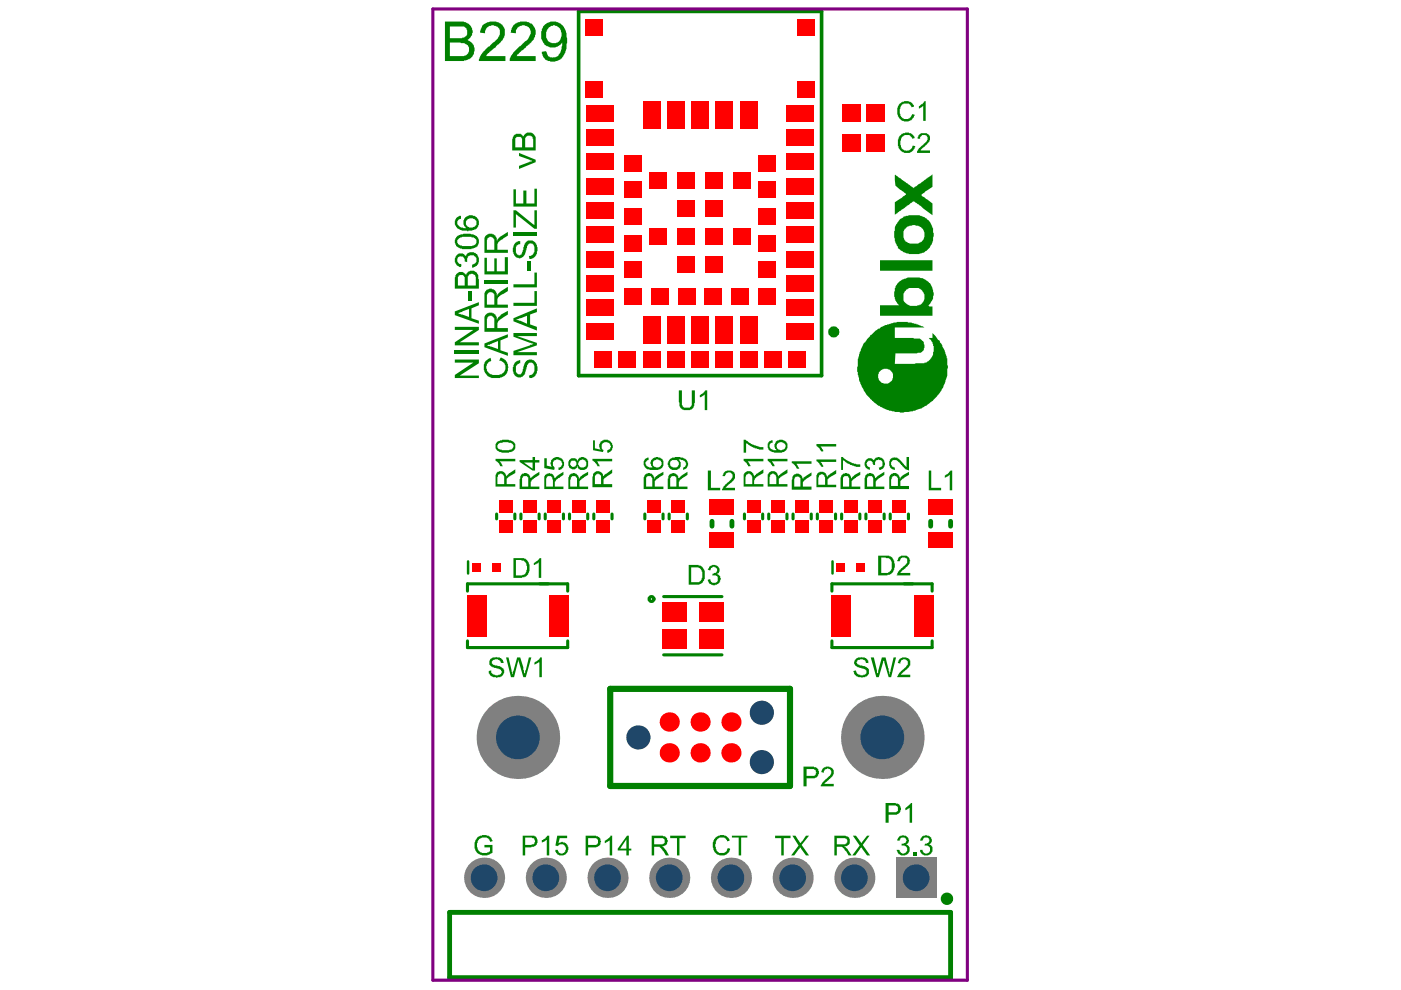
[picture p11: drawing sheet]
<svg xmlns="http://www.w3.org/2000/svg" width="297mm" height="210mm" viewBox="0 0 297 210" stroke-linecap="round" stroke-linejoin="round" font-family="sans-serif">
<g fill="none" stroke="#008000" stroke-width=".66">
<path d="M105.3 109v1M109.2 109v1M110.4 109v1M114.3 109v1M115.6 109v1M119.5 109v1M120.7 109v1M124.6 109v1M125.9 109v1M129.8 109v1M136.7 109v1M140.6 109v1"/>
<path d="M141.9 109v1M145.7 109v1M157.8 109v1M161.7 109v1M163 109v1M166.9 109v1M168.1 109v1M172 109v1M173.3 109v1M177.2 109v1M178.4 109v1M182.3 109v1"/>
<path d="M183.6 109v1M187.5 109v1M188.7 109v1M192.6 109v1M99.1 135.9v1.4h21.3v-1.4M99.1 125.3v-1.5h21.3v1.5M140.7 138.8h12.4M140.7 126.5h12.4M176.4 135.9v1.4h21.2v-1.4M176.4 125.3v-1.5h21.2v1.5"/>
</g>
<path d="M151 110.5v1.1M155.2 110.5v1.1M197.3 110.5v1.1M201.5 110.5v1.1M95.3 193.4h106.2v13.9h-106.2z" fill="none" stroke="#008000" stroke-width="1"/>
<path d="M122.7 2.4h51.5v77.2h-51.5z" fill="none" stroke="#008000" stroke-width=".77"/>
<path d="M129.4 146.1h38.1v20.5h-38.1z" fill="none" stroke="#008000" stroke-width="1.3"/>
<path d="M99.2 119v2.6M176.5 119v2.6" fill="none" stroke="#008000" stroke-width=".53"/>
<g fill="#008000">
<path d="M180.8 177.2h.7l.8 1.2 .2 .1v.3l.3-.2 1-1.4h.6l-1.5 1.9 1.6 2.3h-.7l-1.1-1.7-.3 .1-1.1 1.6h-.6l1.6-2.1z"/>
<path d="M142.1 177.2h3.3v.5h-1.3v3.7h-.6v-3.7h-1.4z"/>
<path d="M101.1 177.6l.3-.2a2.05 2.05 0 0 1 2.9 .4l.1 .6-.5 .1a1.2 1.2 0 0 0-1.8-.8h-.2a1.84 1.84 0 0 0-.8 1.8 2 2 0 0 0 1.1 1.3h1l.7-.3v-.8h-1.2v-.6h1.7v1.6a2.39 2.39 0 0 1-3.5-.2l-.2-.4a2.67 2.67 0 0 1 .4-2.5z"/>
<path d="M190.6 177.3h.3v-.1a1.32 1.32 0 0 1 1.8 1l-.1 .6-.5 .2a1.15 1.15 0 0 1 .8 1.2 1.15 1.15 0 0 1-1 1v.2a1.26 1.26 0 0 1-1.7-.9l-.1-.3h.5a.84 .84 0 0 0 .7 .7 .84 .84 0 0 0 .9-.4h.1a.98 .98 0 0 0-1.1-1.2v-.4l.5-.1a.59 .59 0 0 0 .5-.7 .59 .59 0 0 0-.6-.5l-.7 .1-.1 .5h-.6z"/>
<path d="M193.6 180.7h.7v.7h-.7z"/>
<path d="M195.5 177.3h.2v-.1a1.42 1.42 0 0 1 1.7 .5l.2 .8-.6 .6a.67 .67 0 0 1 .7 .8 1.31 1.31 0 0 1-1.2 1.5 1.31 1.31 0 0 1-1.4-1.2h.5a.8 .8 0 0 0 .9 .8 .8 .8 0 0 0 .7-1.1v-.2l-.3-.3-.9-.1 .1-.4h.2a.71 .71 0 0 0 .7-.5 .71 .71 0 0 0-.3-.8 .72 .72 0 0 0-1.1 .6h-.5z"/>
<path d="M164.3 177.2h3.3v.5h-1.4v3.7h-.6v-3.7h-1.3z"/>
<path d="M168 177.2h.7l1 1.6 1.2-1.6h.6l-1.5 1.9 1.5 2.3h-.6l-1.2-1.7-1.3 1.7h-.7l1.6-2.1z"/>
<path d="M151.6 177.6a2.11 2.11 0 0 1 2.7-.2l.4 .6v.2h.1l-.5 .2-.2-.2a1.26 1.26 0 0 0-1.9-.4l-.4 .6v.5a1.62 1.62 0 0 0 .8 1.9h.2a1.13 1.13 0 0 0 1.5-1l.5 .1a1.71 1.71 0 0 1-1.2 1.5 1.71 1.71 0 0 1-1.8-.6 2.23 2.23 0 0 1-.4-2.7z"/>
<path d="M155.2 177.2h3.2v.4h-1.3v3.8h-.5v-3.8h-1.4z"/>
<path d="M114.9 178.1l.6-.3a.99 .99 0 0 1 .9-.6v4.2h-.5v-3.3l-.9 .5h-.1z"/>
<path d="M118.1 177.2h2.1v.5h-1.5l-.3 1.1 .3-.2a1.42 1.42 0 0 1 1.8 1.5 1.42 1.42 0 0 1-2.1 1.1l-.6-.6v-.4h.5a.79 .79 0 0 0 .8 .8 .79 .79 0 0 0 .8-.8l.1-.1a.99 .99 0 0 0-1.3-1.1l-.4 .4-.5-.1z"/>
<path d="M128.2 178.2l.9-.5 .3-.3v-.2h.4v4.2h-.5v-3.3v.1l-.9 .6h-.2z"/>
<path d="M110 32.4l3.6 1.5v.5l-3.6 1.4v-.6l2.9-1.1-2.9-1z"/>
<path d="M96.4 76.2h5.1v.8l-4 2.6h4v.6h-5.1v-.7l4-2.6h-4z"/>
<path d="M96.4 74.4h5.1v.7h-5.1z"/>
<path d="M96.4 69.3h5.1v.7l-4 2.6h4v.6h-5.1v-.6l4-2.6h-4z"/>
<path d="M99.3 61.8h.7v2h-.7z"/>
<path d="M96.6 54.4h.1a.89 .89 0 0 1 .9-.7l.8 .2 .4 .5a1.21 1.21 0 0 1 1.4-.9h.2a1.69 1.69 0 0 1 1.2 1.3 1.69 1.69 0 0 1-.7 1.7l-.8 .2v-.6a1.02 1.02 0 0 0 .9-1.4l-.1-.2a1.06 1.06 0 0 0-1.9 .3v.8l-.5-.2a.86 .86 0 0 0-.2-.9 .86 .86 0 0 0-1-.1 .84 .84 0 0 0-.3 .9 .84 .84 0 0 0 .7 .7l.2 .1-.2 .5a1.57 1.57 0 0 1-1.1-2.2z"/>
<path d="M102.8 76.6l.8-.6 .4-.2 .1 .7a1.37 1.37 0 0 0-1 1.4v.2a1.91 1.91 0 0 0 2.2 1.4h.3a1.63 1.63 0 0 0 1.6-2.1l-.7-.8-.6-.1 .2-.7a1.78 1.78 0 0 1 1.6 1.9l.1 .1-.1 .1a2.09 2.09 0 0 1-2.5 2.3h-.3a2.22 2.22 0 0 1-2.3-2.3v-.6z"/>
<path d="M102.7 59.4h5v.6h-5z"/>
<path d="M102.7 54.7h.5v2.8h1.6v-2.7h.5v2.7h1.7v-3h.7v3.7h-5z"/>
<path d="M109.1 76.9l.5-.4 .7-.1v.6a1.26 1.26 0 0 0-1 1 1.26 1.26 0 0 0 .5 1.2 .56 .56 0 0 0 .9-.2l.3-.8a2.35 2.35 0 0 1 .9-1.8 1.35 1.35 0 0 1 1.9 1.3h.2v.2a2.39 2.39 0 0 1-1 2.1l-.7 .2-.2-.6a1.49 1.49 0 0 0 1.2-1.9 .79 .79 0 0 0-.8-.8 .79 .79 0 0 0-.8 .9l-.1 .5h-.1l-.2 .9h-.1a1.21 1.21 0 0 1-2.1 .4v-.1a2.37 2.37 0 0 1 0-2.6z"/>
<path d="M108.9 70.6h4.9v.7h-4.2l4.2 1.4v.5l-4.2 1.5h4.2v.6h-4.9v-.9l3.5-1.2v-.1l.8-.1-4.3-1.6z"/>
<path d="M108.9 64.2h4.4v-2.5h.5v3.2h-4.9z"/>
<path d="M108.9 60.3h4.4v-2.5h.5v3.1h-4.9z"/>
<path d="M111.7 55.4h.7v2h-.7z"/>
<path d="M109 51.8l.8-.7h.5v.7a1.02 1.02 0 0 0-.9 1.4v.1a.69 .69 0 0 0 .4 .7 .69 .69 0 0 0 .8-.1l.4-1.1a2.05 2.05 0 0 1 1-1.8 1.41 1.41 0 0 1 1.7 .9h.1a2.69 2.69 0 0 1-.8 2.9l-.7 .1-.2-.6h.3a1.64 1.64 0 0 0 .6-2.5l-.5-.2v-.1a1.5 1.5 0 0 0-.9 1.6h-.1v.2a1.58 1.58 0 0 1-1.5 1.5l-.1-.1a1.11 1.11 0 0 1-1-1.2h-.2v-.9z"/>
<path d="M108.9 49.3h4.9v.6h-4.9z"/>
<path d="M108.9 44.6h.5l3.9 3.1v-3.1h.5v3.9h-.5l-3.9-3.1v2.8h-.5z"/>
<path d="M108.9 40.1h.5v3h1.6v-2.7h.6v2.7h1.7v-3.1h.5v3.8h-4.9z"/>
<path d="M102.3 5.4a3.2 3.2 0 0 1 4.5 .2l.1 .3a2.91 2.91 0 0 1-.8 3.1l-1 1.1-1.3 .9-.8 .9h4.2v1h-5.7a2.78 2.78 0 0 1 1.3-2.2l1.5-1.4a3 3 0 0 0 1.7-2.2 1.5 1.5 0 0 0-.8-1.6 1.5 1.5 0 0 0-1.7 .2l-.4 .3-.3 .5v.6l-1-.2v-.4z"/>
<path d="M108.9 5.4l.1-.2a3.2 3.2 0 0 1 4 .2l.2 .2a2.55 2.55 0 0 1 .1 2.5l-1 1.3-.7 .4-.6 .8-.4 .1-1.1 1.2h4.1v1h-5.5v-.1a3.3 3.3 0 0 1 1.3-2.2l1.6-1.5a3.1 3.1 0 0 0 1.5-2.4 1.58 1.58 0 0 0-1.7-1.4 1.58 1.58 0 0 0-1.4 1.8l-1.2-.2 .3-.9z"/>
<path d="M150.3 120.2h.2a1.19 1.19 0 0 1 1.2-.4 1.19 1.19 0 0 1 .9 1l-.2 .7-.4 .1v.1a1.01 1.01 0 0 1 .7 1.5 1.47 1.47 0 0 1-1.4 .9l-1-.4-.2-.8 .5-.1a.72 .72 0 0 0 .9 .8h.3v-.2a.6 .6 0 0 0 .4-.9 .54 .54 0 0 0-.8-.5h-.4l.1-.4h.3v-.1a.59 .59 0 0 0 .6-.5 .59 .59 0 0 0-.5-.7v-.1h-.4v.1l-.4 .1-.1 .6-.5-.2z"/>
<path d="M190.5 22.2l.3-.2a2.01 2.01 0 0 1 2.6-.2l.4 .6v.2l-.5 .1-.4-.6a1.43 1.43 0 0 0-1.9 .4 2.29 2.29 0 0 0 .2 2.3 1.21 1.21 0 0 0 2.1-.4l.1-.2 .5 .1-.1 .4a1.82 1.82 0 0 1-3.2 .3 2.67 2.67 0 0 1-.2-2.4z"/>
<path d="M194.8 22.5l.5-.4h.3l.4-.7h.3v4.2h-.6v-3.2l-.2 .3h-.3l-.2 .3h-.2z"/>
<path d="M190.6 28.9h.2a1.82 1.82 0 0 1 3.1 .3v.1l-.5 .1a1.04 1.04 0 0 0-1.5-.8 1.7 1.7 0 0 0-.9 2.3l.2 .5a1.43 1.43 0 0 0 1.8 .4l.4-.4 .1-.5 .5 .1a1.69 1.69 0 0 1-2.2 1.4 2.17 2.17 0 0 1-1.4-2.6z"/>
<path d="M194.7 28.8l.4-.4a1.96 1.96 0 0 1 1.9 .2 1.89 1.89 0 0 1-.6 2.1l-1.2 1.2h2v.5h-2.8a1.91 1.91 0 0 1 1.2-1.5l.5-.7a.91 .91 0 0 0 .2-1.6h-.2a.6 .6 0 0 0-.9 .4h-.1v.4h-.5z"/>
<path d="M113.2 119.4l.6-.4 .6-.7h.3v4.2h-.5v-3.2l-.5 .3h-.3v.2h-.2z"/>
<path d="M190.5 118.2a1.82 1.82 0 0 1 2-.3l.2 .4a1.31 1.31 0 0 1-.4 1.7l-1.4 1.5h2.1v.5h-2.9l.3-.8 1.2-1.2a1.14 1.14 0 0 0 .6-1.7l-.6-.1a.92 .92 0 0 0-.8 .8h-.6z"/>
<path d="M167.9 97.8h4.2v.5h-3.3h.1l.5 .9v.2h-.5l-.4-.8-.6-.4z"/>
<path d="M188.7 97.4l.5-.4a1.6 1.6 0 0 1 1.7 .5l.8 1.1 .5 .4v-2.1h.5v2.9l-.8-.3-.9-.9a1.35 1.35 0 0 0-1.8-.9l-.3 .2v.7h.2l.1 .4 .5 .1v.5l-.4-.1a1.32 1.32 0 0 1-.8-1.7z"/>
<path d="M183.4 97.7h.2a.95 .95 0 0 1 .8-.5 .95 .95 0 0 1 .9 .5 1.09 1.09 0 0 1 1.5-.7l.2 .2a1.42 1.42 0 0 1 .5 1.7l-.1 .3-.7 .4h-.3l-.1-.5a.68 .68 0 0 0 .8-.8h.1h-.1a.67 .67 0 0 0-.7-.8l-.1-.1-.2 .1a.54 .54 0 0 0-.6 .8v.3h-.4v-.3h-.1a.59 .59 0 0 0-.5-.6 .59 .59 0 0 0-.7 .5l-.1 .1a.9 .9 0 0 0 .7 .8h.1l-.1 .5-.3-.1a1.29 1.29 0 0 1-.7-1.7z"/>
<path d="M103.9 139.8a2.24 2.24 0 0 1 2-.4l.5 .3 .4 .6v.3h-.6a1.09 1.09 0 0 0-1.5-.7l-.2 .1a.48 .48 0 0 0-.2 .6 .48 .48 0 0 0 .5 .4l.1 .1a2.64 2.64 0 0 1 1.9 .6v.2a1.18 1.18 0 0 1-.1 1.3 1.18 1.18 0 0 1-1.2 .4v.1h-.3v-.1a1.22 1.22 0 0 1-1.6-1.3l.5-.2v.3a1.09 1.09 0 0 0 1.6 .7 .59 .59 0 0 0 .7-.6 .59 .59 0 0 0-.7-.6v-.2l-.5-.1a1.69 1.69 0 0 1-1.4-.8z"/>
<path d="M107.3 139.4h.5l.8 3.1v.6l1-3.7h.7l.7 2.1 .2 1.6 .9-3.7h.6l-1.2 4.2h-.5l-1.1-3.7-.9 3.7h-.7z"/>
<path d="M113.3 140.4l.9-.5 .3-.5h.4v4.2h-.5v-3.3v.1h-.3v.2l-.8 .4z"/>
<path d="M181.2 139.9l.1-.1a2.14 2.14 0 0 1 2.1-.3 .89 .89 0 0 1 .7 .9l.1 .2h-.6a.92 .92 0 0 0-1.5-.7l-.4 .1-.1 .6h.1v.2l.7 .3a2.36 2.36 0 0 1 1.8 .9v.1a1.18 1.18 0 0 1-1.3 1.5l-.1 .1-.4-.1a1.14 1.14 0 0 1-1.3-1.1h-.1v-.2l.5-.2v.3h.1a.67 .67 0 0 0 .8 .7v.1h.6l.2-.1a.5 .5 0 0 0 .5-.7 .46 .46 0 0 0-.5-.5l-.3-.2a2.53 2.53 0 0 1-1.8-1z"/>
<path d="M184.6 139.4h.7l.8 3.7 .9-3.7h.8l.9 3.7v-.6l.8-3.1h.5l-1.1 4.2h-.5l-1-3.7-1.1 3.7h-.5z"/>
<path d="M190.6 139.8a1.44 1.44 0 0 1 2.4 .4v.6a2 2 0 0 1-1.1 1.3l-.9 1h2v.5h-2.8l.2-.5 .8-1a2.08 2.08 0 0 0 1.3-1.4 .79 .79 0 0 0-.8-.9 .79 .79 0 0 0-.8 .9l-.5-.1z"/>
<path d="M191.9 171.3l.8-.5 .4-.5h.3v4.1h-.5v-3.2l-.2 .2h-.2l-.2 .3-.4 .1z"/>
<path d="M174.4 162.9a1.51 1.51 0 0 1 2.4 .4v.2a2.25 2.25 0 0 1-.8 1.7l-.9 .6-.3 .4h2v.5h-2.8l.4-.9 1.2-1a.96 .96 0 0 0 .7-1 .96 .96 0 0 0-.7-.9l-.8 .3-.1 .6-.5-.1z"/>
<path d="M143.9 82.8h.7v3.1h.1a.5 .5 0 0 0 .7 .5h.1a.9 .9 0 0 0 1-.2 .9 .9 0 0 0 .2-.9v-2.5h.6v2.6l-.1 .2a1.22 1.22 0 0 1-1.6 1.4h-.2a1.22 1.22 0 0 1-1.3-1.6l-.2-.1z"/>
<path d="M148.4 83.8l.6-.4a.99 .99 0 0 1 .9-.6v4.2h-.5v-3.3l-.8 .5h-.2z"/>
<path d="M196.9 99.8h.5v3.6h2.1v.6h-2.6z"/>
<path d="M200.3 100.8l.5-.2 .7-.8h.4v4.2h-.5v-3.3l-1.1 .6z"/>
<path d="M115.4 97.2h.5v1.5l1.1 .3-.2-.3a1.22 1.22 0 0 1 .8-1.7l.4-.1a1.47 1.47 0 0 1 1.5 2v.2l-.7 .5h-.4v-.5a.5 .5 0 0 0 .7-.5 .5 .5 0 0 0-.2-.8 .98 .98 0 0 0-1.5 0l-.2 .4a.7 .7 0 0 0 .4 .9l-.1 .5-2.1-.4z"/>
<path d="M178.3 96.9h.4l.3 .4 1 .5a4 4 0 0 0 2.4 .7v.5h-.3a5.8 5.8 0 0 1-3.4-1.5v2.1h-.4z"/>
<path d="M105.1 97.3h4.2v.5h-3.3l.6 1.1h-.5l-.2-.6-.8-.6z"/>
<path d="M173.1 97.4h4.2v.5h-3.3l.5 .8v.3h-.3l-.4-.7-.7-.5z"/>
<path d="M173.1 94.1h4.2v.6h-3.3l.5 .8v.2a.91 .91 0 0 1-.9-.8l-.5-.4z"/>
<path d="M125.6 97.3h4.2v.5h-3.3l.5 .7v.2h.2v.2h-.5l-.6-1-.5-.2z"/>
<path d="M125.7 93.4h.4v1.7l1.2 .2v-.1a1.13 1.13 0 0 1 .3-1.7 1.45 1.45 0 0 1 2.1 .4 1.45 1.45 0 0 1-.7 2.1h-.3v-.5h.2a.89 .89 0 0 0 .6-1h-.1a.96 .96 0 0 0-1.2-.7 .96 .96 0 0 0-.6 1.3l.4 .4-.2 .3-2.1-.3z"/>
<path d="M162.8 97.3h4.2v.5h-3.3l.5 .8v.3a.91 .91 0 0 1-.9-.8l-.5-.4z"/>
<path d="M157.7 97.3h4.2v.5h-3.3l.4 .5 .1 .6h-.5l-.3-.7a.99 .99 0 0 1-.6-.9z"/>
<path d="M157.7 93.2h.4l1.4 1.1 1.6 .5h.8v.5h-1l-.5-.2h-.4v-.2l-1-.4-.8-.6v2.1h-.5z"/>
<path d="M150.1 99.8h.6v3.6h2v.6h-2.6z"/>
<path d="M153.5 100.2a1.59 1.59 0 0 1 2.2 .1 1.3 1.3 0 0 1-.5 1.8l-1.3 1.3h1.9v.6h-2.7l.2-.8 .7-.7a2.92 2.92 0 0 0 1.3-1.6v-.2a.75 .75 0 0 0-.6-.5 .75 .75 0 0 0-.7 .2l-.3 .3v.2h-.5z"/>
<path d="M177.4 177.7v1.3h1.7a.68 .68 0 0 0 .5-.8 .68 .68 0 0 0-.9-.5zM176.9 177.2h1.8a1.21 1.21 0 0 1 1.3 .5 1.21 1.21 0 0 1 0 1.3l-.2 .3-.8 .2h.3l.5 .6 .8 1.3h-.7l-.9-1.5-.5-.4h-1.1v1.9h-.5z"/>
<path d="M138.7 177.7v1.3h1.6a.65 .65 0 0 0 .6-.6 .65 .65 0 0 0-.6-.7zM138.2 177.2h2.3l.4 .1a1.17 1.17 0 0 1 .5 1.6l-.1 .2-.9 .4 .4 .2 1 1.7h-.6l-.8-1.3-.5-.6h-1.2v1.9h-.5z"/>
<path d="M186.3 79a1.67 1.67 0 0 0 .3 1.9 1.67 1.67 0 0 0 1.9 .3v-.1a1.5 1.5 0 0 0 .7-2.1 1.71 1.71 0 0 0-2.9 0zM191.8 61.7v.1a2.43 2.43 0 0 0 0 2.3 2.93 2.93 0 0 0 3 .6l.2-.1a1.69 1.69 0 0 0 1-2.1 1.83 1.83 0 0 0-1.7-1.4 2.87 2.87 0 0 0-2.2 .4zM191.8 48.5a3 3 0 0 0 0 2.5 3.1 3.1 0 0 0 3.2 .5v-.1h.2a1.95 1.95 0 0 0 .8-2.1 1.95 1.95 0 0 0-1.7-1.4 2.43 2.43 0 0 0-2.5 .6zM184.5 71.1a9.1 9.1 0 0 1 4.7-2.6l1-.2h2.3v.1h.8l1 .2v.2l1.7 .6h-6.3v2.3h3.9l.3 .1a1.64 1.64 0 0 1 1.7 .5 1.64 1.64 0 0 1 .3 1.7l-.2 .4a3.1 3.1 0 0 1-2.2 .5h-3.6l-.2 2.2h4.2l.8-.1a2.65 2.65 0 0 0 3.1-2.3l.2-.3a2.82 2.82 0 0 0-1-2.5l-.1-.2h.8v-1.1l1.2 1.4 .4 .3v.3l.4 .4 .6 1.4 .4 1.6h.1v1.4l.2 .1-.2 .7a8.8 8.8 0 0 1-1.3 4.7l-1.7 2.1-.4 .1a8.3 8.3 0 0 1-3.4 2l-2.4 .4h-.8v-.2a8.3 8.3 0 0 1-4.1-1l-.6-.4a9.4 9.4 0 0 1-4.2-7.1h-.2l.2-1.9a8.4 8.4 0 0 1 1-3.7zM189.7 37.1l.2-.1 .6 .7 .4 .1 .5 .5 2.4 1.6 .1-.3 .4-.1 3.4-2.5v2.6l-1.8 1.3a.46 .46 0 0 0-.4 .7l2.2 1.5v2.5l-3.9-3-4.1 2.9v-2.6l2.5-1.7-2.3-1.8zM186.6 55.2h11.1v2.2h-11.1zM190.5 46.8a4.1 4.1 0 0 1 2.9-1.2h.1a4.3 4.3 0 0 1 3.7 1.5l.2 .5a4.1 4.1 0 0 1 .4 2.9v.1a3.7 3.7 0 0 1-4.3 3.3 3.6 3.6 0 0 1-2.7-1.1l-.4-.2v-.3l-.7-1.2-.1-.8v-1.3l.1-.2a2.96 2.96 0 0 1 .8-1.9zM190.2 60.1a4.2 4.2 0 0 1 3.4-1.3h.2a3.5 3.5 0 0 1 3.8 2 3.5 3.5 0 0 1-.8 4.1l.9 .1v1.9h-10.5a.43 .43 0 0 1-.5 0 .43 .43 0 0 1-.1-.5v-1.7h4l-.4-.4a3.1 3.1 0 0 1-.5-2.7v-.5h.2z"/>
<path d="M111.3 177.6v1.5h1.4l.2-.1a.67 .67 0 0 0 .5-.6 .67 .67 0 0 0-.5-.7l-.1-.1zM110.8 177.2h2a1.11 1.11 0 0 1 1.2 1.2v.2a1.17 1.17 0 0 1-1.3 .9v.2h-1.4v1.7h-.5z"/>
<path d="M124.7 177.7v1.4h1.2a.73 .73 0 0 0 .9-.5 .73 .73 0 0 0-.7-.9zM124.2 177.2h2.2v.1a1.08 1.08 0 0 1 .9 1.6l-.3 .5-.6 .3h-1.7v1.7h-.5z"/>
<path d="M132.8 178l-1.3 1.9h1.3zM132.9 177.2h.4v2.7h.6v.4h-.6v1.1h-.5v-1.1h-1.8v-.4z"/>
<path d="M109.3 29.3v1.9h1.4v-1.1a.86 .86 0 0 0-.3-.9 .86 .86 0 0 0-.9-.2zM111.5 29l-.2 .3v1.9h1.7v-1.4a.95 .95 0 0 0-1.1-1zM108.9 28.8h.1a1.21 1.21 0 0 1 1.7-.2l.3 .4v-.1a1.39 1.39 0 0 1 1.7-.7 1.39 1.39 0 0 1 .9 1.6v2.1h-5v-2.4z"/>
<path d="M97 66.4l2.4 .8v-1.7l-1.4 .5v.2zM96.4 66l5.1-1.9v.6l-1.5 .7v2.1l1.5 .5v.6l-5.1-1.8z"/>
<path d="M97.2 58.4v.3h-.1v1.8h1.4v-1.1a.83 .83 0 0 0-.3-1 .83 .83 0 0 0-1 0zM99.4 58.2l-.1 .4h-.1v1.9h1.7v-1.5a.89 .89 0 0 0-.7-.9zM96.6 58.3l.1-.1a1.19 1.19 0 0 1 2.1 .1 1.35 1.35 0 0 1 1.6-.9 1.35 1.35 0 0 1 1 1.6l.1 .2v2h-5.1v-2.4z"/>
<path d="M97 50.9v.6a1.82 1.82 0 0 0 1.8 .7h.1a1.89 1.89 0 0 0 2.1-.7 .83 .83 0 0 0-.5-1v-.2h-.5v-.1h-.7a2.3 2.3 0 0 0-2.2 .5zM96.6 50.5a3.6 3.6 0 0 1 4.1-.6l.3 .2a1.48 1.48 0 0 1-.1 2.3l-.5 .3h-.4v.1h-.8a2.55 2.55 0 0 1-2.5-.8l-.3-.5z"/>
<path d="M96.6 46.4l.7-.6h.4v.6a.8 .8 0 0 0-.7 .5 .8 .8 0 0 0 .2 1l.5 .3 1.2 .2-.1-.2a1.43 1.43 0 0 1-.4-1.8l.1-.1a1.65 1.65 0 0 1 2.8 .1h.1a1.84 1.84 0 0 1-2.1 2.5v.1h-.3v-.1a2.11 2.11 0 0 1-2.6-1.6zM98.9 46.7v.1a1.02 1.02 0 0 0 .9 1.4h.3a.99 .99 0 0 0 .9-1.1 .99 .99 0 0 0-1.2-.8l-.6 .1z"/>
<path d="M103.2 73.2l2.4 .8v-1.7l-1.7 .7v.1zM102.7 72.8l5-1.9v.6l-1.6 .7v2.1l1.6 .5v.6l-5-1.8z"/>
<path d="M103.4 67.2l-.2 .4v2h1.6v-1.6a.87 .87 0 0 0-.3-.9 .87 .87 0 0 0-1 0zM102.8 66.8h.2a1.3 1.3 0 0 1 1.4-.5 1.3 1.3 0 0 1 .9 1.2v.2h.2v-.2l.7-.8 1.5-.8v.8l-1.7 1-.5 .7v1.2h2.2v.7h-5v-3.2h.1z"/>
<path d="M103.4 62.2l-.2 .3v2.1h1.6v-1.6a.82 .82 0 0 0-.2-.8 .82 .82 0 0 0-.8-.2zM103.1 61.5l.4-.2a1.22 1.22 0 0 1 1.7 .8h.1v.5h.2v-.2l.5-.6 1.7-1v.9l-1.8 1.1-.4 .5v1.3h2.2v.6h-5v-2.4a1.33 1.33 0 0 1 .4-1.3z"/>
<path d="M103.4 50.5l-.2 .4v2.1h1.6v-1.6a.86 .86 0 0 0-.2-.9 .86 .86 0 0 0-1-.2zM102.8 50.1h.2a1.31 1.31 0 0 1 2.1 0l.2 .4v.5h.2v-.3l.6-.6 1.6-.9v.7l-1.1 .8a1.39 1.39 0 0 0-1.1 1.2v1.1h2.2v.6h-5v-3.3h.1z"/>
<path d="M109.4 67.7l2.3 .9v-1.7zM108.9 67.5l4.9-2.1v.8l-1.4 .5v2.1l1.4 .5v.8l-4.9-2z"/>
<path d="M95.4 5.6v2.5h2.6v-.1a1.18 1.18 0 0 0 .9-1.9l-.1-.1a1.57 1.57 0 0 0-1.6-.4zM95.4 9v2.9h2.5a1.4 1.4 0 0 0 1.6-1.5 1.4 1.4 0 0 0-1.8-1.3l-.1-.1zM94.3 4.6h4l.6 .2a1.96 1.96 0 0 1 1.3 1.7 1.96 1.96 0 0 1-1 1.9l-.2 .1a2.2 2.2 0 0 1 1.6 2.4 2.2 2.2 0 0 1-2.2 1.9v.1h-4.1z"/>
<path d="M116.1 6.1a2.79 2.79 0 0 0 .1 2.7 1.93 1.93 0 0 0 2.5-.2 2.1 2.1 0 0 0-.6-3l-.1-.1a1.67 1.67 0 0 0-1.8 .6zM115.1 5.6a2.76 2.76 0 0 1 2.8-.9 2.76 2.76 0 0 1 2.1 2.1 6.6 6.6 0 0 1 .1 3.1l-.1 .8a3.1 3.1 0 0 1-1.6 2.1 2.62 2.62 0 0 1-3.1-.5l-.4-.9v-.4l.9-.2 .3 .8a1.43 1.43 0 0 0 1.8 .4h.2v-.1a2.36 2.36 0 0 0 1-2l.1-.9a2.43 2.43 0 0 1-2.8 1 2.43 2.43 0 0 1-1.7-2.4v-.9z"/>
<path d="M146.5 120.3v3.1h1.6a1.84 1.84 0 0 0 .5-2.6l-.5-.5zM146 119.8h1.7a1.47 1.47 0 0 1 1.5 .9l.2 .3v.5a1.96 1.96 0 0 1-.8 2.2l-.4 .3h-2.2z"/>
<path d="M109.4 118.7v3.3h1.3l.6-.3v-.1a2.23 2.23 0 0 0 .2-2.3l-.4-.4zM108.9 118.3h1.4a1.53 1.53 0 0 1 1.7 .8l.3 .8a2.24 2.24 0 0 1-.8 2.4l-.8 .1v.1h-1.8z"/>
<path d="M186.8 118.2v3.3h1.1a1.21 1.21 0 0 0 1.2-1.6 1.18 1.18 0 0 0-1.1-1.6zM186.2 117.8h1.8a1.56 1.56 0 0 1 1.6 1.5 2.02 2.02 0 0 1-1.6 2.7h-1.8z"/>
<path d="M168.5 101.2v.3h-.1v1.7h1.3v-1.2a.68 .68 0 0 0-.1-.8 .68 .68 0 0 0-.8-.1zM168.1 100.8a1.12 1.12 0 0 1 1.2-.4 1.12 1.12 0 0 1 .8 .9l.1 .3 .2-.4 1.7-1v.6l-1.5 .9-.4 .6v.9h1.9v.6h-4.2v-2.1z"/>
<path d="M189.1 101.2l-.2 1.8h1.5v-1.1a.79 .79 0 0 0-1.1-1zM188.7 100.8a1.15 1.15 0 0 1 1.3-.4 1.15 1.15 0 0 1 .8 1.1l.5-.7 1.4-.8v.7l-1.1 .8a.89 .89 0 0 0-.7 .9v.6h1.8v.7h-4.2v-2.6z"/>
<path d="M184 101.1l-.2 .2v1.9h1.3v-1.6a.52 .52 0 0 0-.6-.7zM183.4 100.8a1.57 1.57 0 0 1 1.6-.4l.3 .2 .4 .9 .5-.7 1.3-.8v.7l-1.3 .8-.5 .6v1.1h1.8v.5h-4.2v-2.4z"/>
<path d="M188.4 170.8v1.4h1.2a.72 .72 0 0 0 .8-.4 .72 .72 0 0 0-.3-.9l-.1-.1zM187.8 170.3h1.9a1.34 1.34 0 0 1 1.3 1.3v.1a1.4 1.4 0 0 1-1.5 1h-1.1v1.7h-.6z"/>
<path d="M171 163.1v1.4h1.1a.74 .74 0 0 0 .9-.4 .74 .74 0 0 0-.3-.9l-.1-.1zM170.4 162.5h2.2v.2a1.05 1.05 0 0 1 .9 1.5l-.4 .7-.4 .1h-1.7v1.7h-.6z"/>
<path d="M110.8 101.1v.2h-.1v1.9h1.3v-1.3a.73 .73 0 0 0-.2-.9 .73 .73 0 0 0-.8-.1zM110.4 100.7h.2a1.03 1.03 0 0 1 1.7 .1l.2 .7 .5-.7 1.4-.8v.7l-1.5 .9-.4 .5v1.1h1.9v.5h-4.2v-2.1z"/>
<path d="M111.1 98.1l1.8 1.3v-1.3zM110.2 97.5h2.7v-.6h.5v.6h1v.6h-1v1.7h-.5l-2.7-1.9z"/>
<path d="M115.9 101.1l-.1 .4v1.7h1.4v-1.5l-.1-.2a.5 .5 0 0 0-.7-.6zM115.5 100.7l.9-.4a1.39 1.39 0 0 1 1.2 1.2l.5-.7 1.4-.8v.7l-.8 .6-.7 .3-.4 .5v1.1h1.9v.5h-4.1v-2.8h.1z"/>
<path d="M137 101.2v2h1.3v-1.9h-.1a.6 .6 0 0 0-.9-.4zM136.6 100.8h.1a1.07 1.07 0 0 1 1.3-.4 1.07 1.07 0 0 1 .7 1.1l.4-.6 1.6-.9v.7l-1.4 .8-.5 .5v1.2h1.9v.5h-4.2v-2.5z"/>
<path d="M136.7 97.3l.8-.3v.5h-.2l-.2 .3a.46 .46 0 0 0-.1 .8l.1 .3 .5 .2h.8a1.05 1.05 0 0 1 0-1.8 1.35 1.35 0 0 1 2 .1 1.35 1.35 0 0 1-.3 2l-.5 .1v.1h-.6a2.56 2.56 0 0 1-2.3-.5l-.2-.5v-.8zM138.6 97.7l-.2 .4a.59 .59 0 0 0 0 .6 .59 .59 0 0 0 .6 .3 .91 .91 0 0 0 1-.1 .91 .91 0 0 0 .3-1h-.2v-.2l-.5-.2v-.1h-.5v.1z"/>
<path d="M178.7 101.2v2h1.3v-1.6a.64 .64 0 0 0-.4-.7 .64 .64 0 0 0-.7 .3zM178.3 100.8a1.4 1.4 0 0 1 1.7-.2h.2l.4 .9 .1-.4 1.7-1.1v.7l-1.3 .8-.5 .5v1.2h1.8v.5h-4.2v-2.5h.1z"/>
<path d="M121 101.2l-.1 2h1.4v-1.5a.73 .73 0 0 0-.4-.7 .73 .73 0 0 0-.9 .2zM120.6 100.8l.4-.2a.87 .87 0 0 1 1.5 .2h.1l.1 .7h.2l.2-.6 1.6-.9v.7l-1.3 .8-.5 .5v1.2h1.8v.5h-4.2v-2.5z"/>
<path d="M121 97.8v.3a.46 .46 0 0 0-.1 .4 .46 .46 0 0 0 .4 .4v.1a.68 .68 0 0 0 .8-.3 .68 .68 0 0 0-.2-.9v-.1h-.7zM122.7 97.8v.1a.83 .83 0 0 0 .4 1.1 .83 .83 0 0 0 1.1-.2 .83 .83 0 0 0-.2-1.1l-.1-.2a.81 .81 0 0 0-1 .2zM120.6 97.5a1.11 1.11 0 0 1 1.7 0l.2 .2a1.09 1.09 0 0 1 1-.8 1.09 1.09 0 0 1 1.1 .8l.1 .1a1.35 1.35 0 0 1-.9 1.8h-.8v-.1a.5 .5 0 0 1-.5-.6h-.2a.67 .67 0 0 1-.7 .6h-.2a1.26 1.26 0 0 1-.9-1.7h.1z"/>
<path d="M142.2 101.1v.2h-.1v1.9h1.3v-1.3a.59 .59 0 0 0 0-.7 .59 .59 0 0 0-.5-.3zM141.8 100.7a1.27 1.27 0 0 1 1.9 0l.2 .8 .5-.7 1.4-.8v.7l-1.5 .9-.4 .5v1.1h1.9v.5h-4.2v-2.2h.1z"/>
<path d="M142.2 97.7l-.2 .6 .1 .2a.46 .46 0 0 0 .5 .5l.1 .1a.82 .82 0 0 0 1.1-.4 .82 .82 0 0 0-.3-1v-.2zM141.8 97.5l.2-.1a2.94 2.94 0 0 1 1.9-.5l.5 .1a1.36 1.36 0 0 1 1.4 1 1.36 1.36 0 0 1-.6 1.5l-.4 .1v-.5h.2a.84 .84 0 0 0 .4-1 .84 .84 0 0 0-1-.6l-.6-.1h.1a1.3 1.3 0 0 1-.5 2.2 1.37 1.37 0 0 1-1.4-.3 1.37 1.37 0 0 1-.3-1.5z"/>
<path d="M105.6 100.7l-.1 1.9h1.4v-1.4a.69 .69 0 0 0-.4-.7 .69 .69 0 0 0-.8 .2zM105.3 100.2a1.19 1.19 0 0 1 2 .7v.2l.6-.8 1.4-.8v.8l-1.1 .5-.8 .7v1.1h1.9v.6h-4.2v-2.5z"/>
<path d="M105.6 94.1v.2a.56 .56 0 0 0 .3 .9l.5 .1v.2h.5a2.1 2.1 0 0 0 1.8-.4 .78 .78 0 0 0 0-1 .78 .78 0 0 0-.9-.2v-.1h-1.2l-.6 .1zM105.2 93.9h.1a2.25 2.25 0 0 1 2-.7h.1a2.36 2.36 0 0 1 1.9 .9v.2a1.22 1.22 0 0 1-1.4 1.5v.2h-.3a2.19 2.19 0 0 1-2.3-.7l-.2-.2z"/>
<path d="M173.6 100.8l-.1 2h1.4v-1.3a.77 .77 0 0 0-.4-.8 .77 .77 0 0 0-.9 .1zM173.2 100.4a1.19 1.19 0 0 1 1.3-.3 1.19 1.19 0 0 1 .8 1v.1l.7-.8 1.3-.8v.8l-1.1 .5-.7 .7v1.2h1.8v.5h-4.2v-2.6h.1z"/>
<path d="M126.3 100.7l-.2 .2v1.7h1.3v-1.1a.59 .59 0 0 0 .1-.6 .59 .59 0 0 0-.6-.3v-.2h-.2v.2zM125.7 100.4l.2-.1a1.19 1.19 0 0 1 1.3-.4 1.19 1.19 0 0 1 .8 1.2l.2-.5 .4-.2 1.2-.9v.8l-.9 .5-.9 .8v1h1.8v.7h-4.2z"/>
<path d="M163.3 100.7l-.1 1.9h1.4v-1.1a.81 .81 0 0 0-.3-.9 .81 .81 0 0 0-.9 0zM163 100.2a1.21 1.21 0 0 1 2 .6v.3l.5-.7 1.5-.9v.8l-1.1 .5-.8 .7v1.1h1.9v.6h-4.2v-2.6h.1z"/>
<path d="M162.9 93.8l.5-.4h.4v.5a.68 .68 0 0 0-.6 .5 .68 .68 0 0 0 .4 .8l.3 .1v.2h.8a1.13 1.13 0 0 1-.2-1.7 1.41 1.41 0 0 1 2.1-.2l.2 .3a1.44 1.44 0 0 1-1.3 2.1 4.2 4.2 0 0 1-2.3-.4 1.67 1.67 0 0 1-.3-1.8zM164.7 94.1l-.1 .4 .1 .3a.46 .46 0 0 0 .6 .5 .81 .81 0 0 0 1-.1l.1-.3a.56 .56 0 0 0-.2-.9 .95 .95 0 0 0-1.5 .1z"/>
<path d="M158.2 100.7l-.1 1.9h1.4v-1.5a.89 .89 0 0 0-.9-.7v.2zM157.8 100.3a1.19 1.19 0 0 1 1.3-.4 1.19 1.19 0 0 1 .8 1v.2l.5-.7 1.5-.9v.8l-1.5 .8-.4 .4-.1 .4v.7h2v.6h-4.2v-2.6h.1z"/>
</g>
<g fill="none" stroke="#008000" stroke-width="1.3">
<circle cx="176.8" cy="70.4" r=".52"/>
<circle cx="200.8" cy="190.6" r=".65"/>
</g>
<circle cx="138.1" cy="127" r=".52" fill="none" stroke="#008000" stroke-width=".66"/>
<circle cx="102.6" cy="186.1" r="4.3" fill="#808080"/>
<circle cx="102.6" cy="186.1" r="2.83" fill="#1f4769"/>
<circle cx="115.7" cy="186.1" r="4.3" fill="#808080"/>
<circle cx="115.7" cy="186.1" r="2.83" fill="#1f4769"/>
<circle cx="128.8" cy="186.1" r="4.3" fill="#808080"/>
<circle cx="128.8" cy="186.1" r="2.83" fill="#1f4769"/>
<circle cx="109.8" cy="156.4" r="8.8" fill="#808080"/>
<circle cx="109.8" cy="156.4" r="4.6" fill="#1f4769"/>
<circle cx="161.5" cy="161.6" r="2.33" fill="#808080"/>
<circle cx="161.5" cy="161.6" r="2.56" fill="#1f4769"/>
<path d="M190 181.9h8.5v8.5h-8.5z" fill-rule="evenodd" fill="#808080"/>
<circle cx="194.2" cy="186.1" r="2.83" fill="#1f4769"/>
<circle cx="161.5" cy="151.1" r="2.33" fill="#808080"/>
<circle cx="161.5" cy="151.1" r="2.56" fill="#1f4769"/>
<circle cx="135.4" cy="156.4" r="2.33" fill="#808080"/>
<circle cx="135.4" cy="156.4" r="2.56" fill="#1f4769"/>
<circle cx="168.1" cy="186.1" r="4.3" fill="#808080"/>
<circle cx="168.1" cy="186.1" r="2.83" fill="#1f4769"/>
<circle cx="181.1" cy="186.1" r="4.3" fill="#808080"/>
<circle cx="181.1" cy="186.1" r="2.83" fill="#1f4769"/>
<circle cx="155" cy="186.1" r="4.3" fill="#808080"/>
<circle cx="155" cy="186.1" r="2.83" fill="#1f4769"/>
<circle cx="141.9" cy="186.1" r="4.3" fill="#808080"/>
<circle cx="141.9" cy="186.1" r="2.83" fill="#1f4769"/>
<circle cx="187.1" cy="156.4" r="8.8" fill="#808080"/>
<circle cx="187.1" cy="156.4" r="4.6" fill="#1f4769"/>
<g fill="#f00">
<path d="M111 110.2h2.8v2.7h-2.8z" fill-rule="evenodd"/>
<path d="M111 106.1h2.8v2.7h-2.8z" fill-rule="evenodd"/>
<path d="M196.8 105.9h5.3v3.3h-5.3z" fill-rule="evenodd"/>
<path d="M196.8 112.9h5.3v3.3h-5.3z" fill-rule="evenodd"/>
<path d="M124.2 17.1h3.6v3.6h-3.6z" fill-rule="evenodd"/>
<path d="M124.2 4h3.6v3.6h-3.6z" fill-rule="evenodd"/>
<path d="M169 4h3.6v3.6h-3.6z" fill-rule="evenodd"/>
<path d="M169 17.1h3.6v3.6h-3.6z" fill-rule="evenodd"/>
<path d="M166.7 68.6h5.9v3.6h-5.9z" fill-rule="evenodd"/>
<path d="M166.7 63.4h5.9v3.6h-5.9z" fill-rule="evenodd"/>
<path d="M166.7 58.3h5.9v3.6h-5.9z" fill-rule="evenodd"/>
<path d="M166.7 53.1h5.9v3.6h-5.9z" fill-rule="evenodd"/>
<path d="M166.7 48h5.9v3.6h-5.9z" fill-rule="evenodd"/>
<path d="M166.7 42.8h5.9v3.6h-5.9z" fill-rule="evenodd"/>
<path d="M166.7 37.7h5.9v3.6h-5.9z" fill-rule="evenodd"/>
<path d="M166.7 32.5h5.9v3.6h-5.9z" fill-rule="evenodd"/>
<path d="M166.7 27.4h5.9v3.6h-5.9z" fill-rule="evenodd"/>
<path d="M166.7 22.2h5.9v3.6h-5.9z" fill-rule="evenodd"/>
<path d="M124.2 22.2h5.9v3.6h-5.9z" fill-rule="evenodd"/>
<path d="M124.2 27.4h5.9v3.6h-5.9z" fill-rule="evenodd"/>
<path d="M124.2 32.5h5.9v3.6h-5.9z" fill-rule="evenodd"/>
<path d="M124.2 37.7h5.9v3.6h-5.9z" fill-rule="evenodd"/>
<path d="M124.2 42.8h5.9v3.6h-5.9z" fill-rule="evenodd"/>
<path d="M124.2 48h5.9v3.6h-5.9z" fill-rule="evenodd"/>
<path d="M124.2 53.1h5.9v3.6h-5.9z" fill-rule="evenodd"/>
<path d="M124.2 58.3h5.9v3.6h-5.9z" fill-rule="evenodd"/>
<path d="M124.2 63.4h5.9v3.6h-5.9z" fill-rule="evenodd"/>
<path d="M124.2 68.6h5.9v3.6h-5.9z" fill-rule="evenodd"/>
<path d="M136.3 21.5h3.6v5.9h-3.6z" fill-rule="evenodd"/>
<path d="M141.5 21.5h3.6v5.9h-3.6z" fill-rule="evenodd"/>
<path d="M146.6 21.5h3.6v5.9h-3.6z" fill-rule="evenodd"/>
<path d="M151.8 21.5h3.6v5.9h-3.6z" fill-rule="evenodd"/>
<path d="M156.9 21.5h3.6v5.9h-3.6z" fill-rule="evenodd"/>
<path d="M156.9 67h3.6v5.9h-3.6z" fill-rule="evenodd"/>
<path d="M151.8 67h3.6v5.9h-3.6z" fill-rule="evenodd"/>
<path d="M146.6 67h3.6v5.9h-3.6z" fill-rule="evenodd"/>
<path d="M141.5 67h3.6v5.9h-3.6z" fill-rule="evenodd"/>
<path d="M136.3 67h3.6v5.9h-3.6z" fill-rule="evenodd"/>
<path d="M155.5 36.5h3.6v3.6h-3.6z" fill-rule="evenodd"/>
<path d="M149.6 36.5h3.6v3.6h-3.6z" fill-rule="evenodd"/>
<path d="M143.7 36.5h3.6v3.6h-3.6z" fill-rule="evenodd"/>
<path d="M137.7 36.5h3.7v3.6h-3.7z" fill-rule="evenodd"/>
<path d="M137.7 48.4h3.7v3.6h-3.7z" fill-rule="evenodd"/>
<path d="M143.7 42.4h3.6v3.6h-3.6z" fill-rule="evenodd"/>
<path d="M149.6 42.4h3.6v3.6h-3.6z" fill-rule="evenodd"/>
<path d="M149.6 54.3h3.6v3.6h-3.6z" fill-rule="evenodd"/>
<path d="M155.5 48.4h3.6v3.6h-3.6z" fill-rule="evenodd"/>
<path d="M149.6 48.4h3.6v3.6h-3.6z" fill-rule="evenodd"/>
<path d="M143.7 48.4h3.6v3.6h-3.6z" fill-rule="evenodd"/>
<path d="M143.7 54.3h3.6v3.6h-3.6z" fill-rule="evenodd"/>
<path d="M160.8 61.1h3.6v3.6h-3.6z" fill-rule="evenodd"/>
<path d="M160.8 55.4h3.6v3.6h-3.6z" fill-rule="evenodd"/>
<path d="M160.8 49.8h3.6v3.6h-3.6z" fill-rule="evenodd"/>
<path d="M160.8 44.1h3.6v3.6h-3.6z" fill-rule="evenodd"/>
<path d="M160.8 38.5h3.6v3.6h-3.6z" fill-rule="evenodd"/>
<path d="M132.5 38.5h3.6v3.6h-3.6z" fill-rule="evenodd"/>
<path d="M132.5 44.1h3.6v3.6h-3.6z" fill-rule="evenodd"/>
<path d="M132.5 49.8h3.6v3.6h-3.6z" fill-rule="evenodd"/>
<path d="M132.5 55.4h3.6v3.6h-3.6z" fill-rule="evenodd"/>
<path d="M132.5 61.1h3.6v3.6h-3.6z" fill-rule="evenodd"/>
<path d="M138.1 61.1h3.6v3.6h-3.6z" fill-rule="evenodd"/>
<path d="M143.8 61.1h3.6v3.6h-3.6z" fill-rule="evenodd"/>
<path d="M149.5 61.1h3.6v3.6h-3.6z" fill-rule="evenodd"/>
<path d="M155.1 61.1h3.6v3.6h-3.6z" fill-rule="evenodd"/>
<path d="M126 74.5h3.6v3.6h-3.6z" fill-rule="evenodd"/>
<path d="M131.2 74.5h3.6v3.6h-3.6z" fill-rule="evenodd"/>
<path d="M136.3 74.5h3.6v3.6h-3.6z" fill-rule="evenodd"/>
<path d="M141.5 74.5h3.6v3.6h-3.6z" fill-rule="evenodd"/>
<path d="M146.6 74.5h3.6v3.6h-3.6z" fill-rule="evenodd"/>
<path d="M151.8 74.5h3.6v3.6h-3.6z" fill-rule="evenodd"/>
<path d="M156.9 74.5h3.6v3.6h-3.6z" fill-rule="evenodd"/>
<path d="M162.1 74.5h3.6v3.6h-3.6z" fill-rule="evenodd"/>
<path d="M167.2 74.5h3.6v3.6h-3.6z" fill-rule="evenodd"/>
<path d="M160.8 32.8h3.6v3.6h-3.6z" fill-rule="evenodd"/>
<path d="M132.5 32.8h3.6v3.6h-3.6z" fill-rule="evenodd"/>
<path d="M116.5 126.2h4.1v8.8h-4.1z" fill-rule="evenodd"/>
<path d="M99 126.2h4.1v8.8h-4.1z" fill-rule="evenodd"/>
<path d="M168.7 106.1h2.8v2.7h-2.8z" fill-rule="evenodd"/>
<path d="M168.7 110.2h2.8v2.7h-2.8z" fill-rule="evenodd"/>
<path d="M100 119.4h1.9v1.8h-1.9z" fill-rule="evenodd"/>
<path d="M104.3 119.4h1.9v1.8h-1.9z" fill-rule="evenodd"/>
<path d="M178.5 22.1h4v3.8h-4z" fill-rule="evenodd"/>
<path d="M183.5 22.1h4.1v3.8h-4.1z" fill-rule="evenodd"/>
<path d="M140.5 133.4h5.1v4.2h-5.1z" fill-rule="evenodd"/>
<path d="M148.2 133.4h5.1v4.2h-5.1z" fill-rule="evenodd"/>
<path d="M148.2 127.8h5.1v4.1h-5.1z" fill-rule="evenodd"/>
<path d="M140.5 127.8h5.1v4.1h-5.1z" fill-rule="evenodd"/>
<path d="M158.4 106.1h2.8v2.7h-2.8z" fill-rule="evenodd"/>
<path d="M158.4 110.2h2.8v2.7h-2.8z" fill-rule="evenodd"/>
<path d="M163.5 106.1h2.8v2.7h-2.8z" fill-rule="evenodd"/>
<path d="M163.5 110.2h2.8v2.7h-2.8z" fill-rule="evenodd"/>
<path d="M126.4 106.1h2.8v2.7h-2.8z" fill-rule="evenodd"/>
<path d="M126.4 110.2h2.8v2.7h-2.8z" fill-rule="evenodd"/>
<path d="M173.8 110.2h2.8v2.7h-2.8z" fill-rule="evenodd"/>
<path d="M173.8 106.1h2.8v2.7h-2.8z" fill-rule="evenodd"/>
<path d="M105.8 110.2h2.8v2.7h-2.8z" fill-rule="evenodd"/>
<path d="M105.8 106.1h2.8v2.7h-2.8z" fill-rule="evenodd"/>
<path d="M142.4 110.2h2.8v2.7h-2.8z" fill-rule="evenodd"/>
<path d="M142.4 106.1h2.8v2.7h-2.8z" fill-rule="evenodd"/>
<path d="M121.3 110.2h2.8v2.7h-2.8z" fill-rule="evenodd"/>
<path d="M121.3 106.1h2.8v2.7h-2.8z" fill-rule="evenodd"/>
<path d="M179 110.2h2.8v2.7h-2.8z" fill-rule="evenodd"/>
<path d="M179 106.1h2.8v2.7h-2.8z" fill-rule="evenodd"/>
<path d="M137.2 110.2h2.9v2.7h-2.9z" fill-rule="evenodd"/>
<path d="M137.2 106.1h2.9v2.7h-2.9z" fill-rule="evenodd"/>
<path d="M116.1 110.2h2.8v2.7h-2.8z" fill-rule="evenodd"/>
<path d="M116.1 106.1h2.8v2.7h-2.8z" fill-rule="evenodd"/>
<path d="M150.4 112.9h5.3v3.3h-5.3z" fill-rule="evenodd"/>
<path d="M150.4 105.9h5.3v3.3h-5.3z" fill-rule="evenodd"/>
<path d="M183.5 28.3h4.1v3.8h-4.1z" fill-rule="evenodd"/>
<path d="M178.5 28.3h4v3.8h-4z" fill-rule="evenodd"/>
<path d="M177.3 119.4h1.8v1.8h-1.8z" fill-rule="evenodd"/>
<path d="M181.6 119.4h1.9v1.8h-1.9z" fill-rule="evenodd"/>
<path d="M184.1 106.1h2.8v2.7h-2.8z" fill-rule="evenodd"/>
<path d="M184.1 110.2h2.8v2.7h-2.8z" fill-rule="evenodd"/>
<path d="M189.3 106.1h2.8v2.7h-2.8z" fill-rule="evenodd"/>
<path d="M189.3 110.2h2.8v2.7h-2.8z" fill-rule="evenodd"/>
<path d="M193.8 126.2h4.1v8.8h-4.1z" fill-rule="evenodd"/>
<path d="M176.3 126.2h4.1v8.8h-4.1z" fill-rule="evenodd"/>
</g>
<g fill="#f00">
<circle cx="155" cy="153.1" r="2.04"/>
<circle cx="155" cy="159.6" r="2.04"/>
<circle cx="148.4" cy="153.1" r="2.04"/>
<circle cx="148.4" cy="159.6" r="2.04"/>
<circle cx="141.9" cy="153.1" r="2.04"/>
<circle cx="141.9" cy="159.6" r="2.04"/>
</g>
<path d="M91.8 1.9h113.3v205.9h-113.3z" fill="none" stroke="#800080" stroke-width=".66"/>
</svg>
